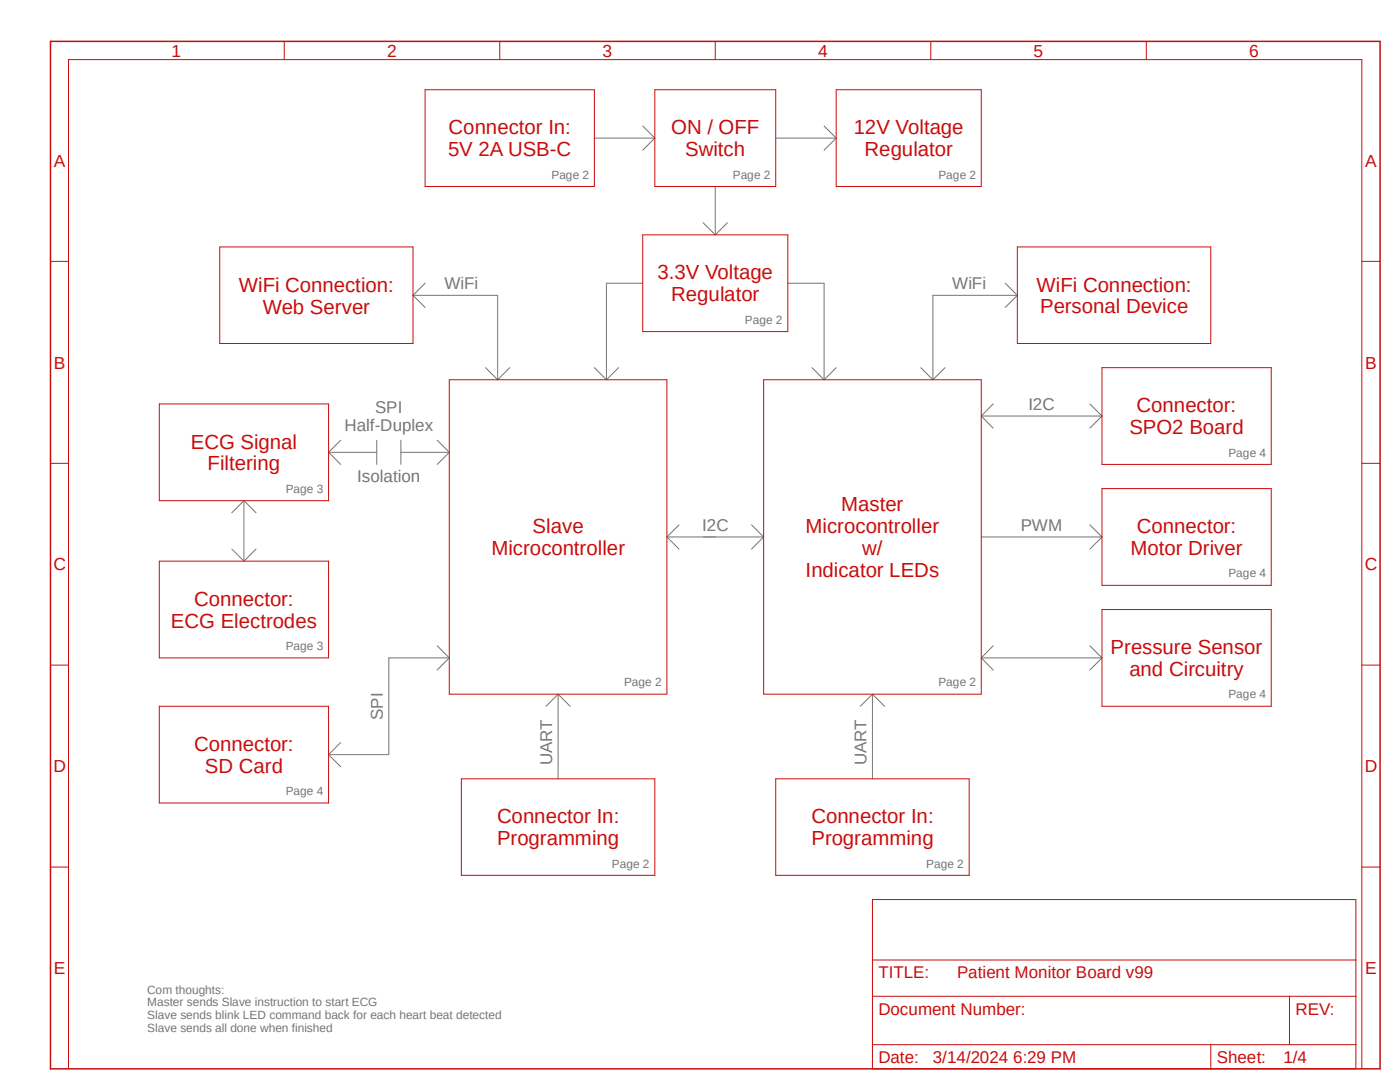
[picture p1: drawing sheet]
<svg xmlns="http://www.w3.org/2000/svg" width="279mm" height="216mm" viewBox="0 0 279 216" stroke-linecap="round" stroke-linejoin="round" font-family="sans-serif">
<defs><g id="words">
<g font-size="4.1" fill="#c90c0c">
<text x="89.5" y="26.8">Connector In:</text>
<text x="133.9" y="26.8">ON / OFF</text>
<text x="170.4" y="26.8">12V Voltage</text>
<text x="89.4" y="31.2">5V 2A USB-C</text>
<text x="136.7" y="31.2">Switch</text>
<text x="172.6" y="31.2">Regulator</text>
<text x="47.7" y="58.2">WiFi Connection:</text>
<text x="131.2" y="55.8">3.3V Voltage</text>
<text x="206.9" y="58.2">WiFi Connection:</text>
<text x="52.5" y="62.6">Web Server</text>
<text x="133.9" y="60.1">Regulator</text>
<text x="207.6" y="62.5">Personal Device</text>
<text x="226.8" y="82.3">Connector:</text>
<text x="38.1" y="89.5">ECG Signal</text>
<text x="225.4" y="86.7">SPO2 Board</text>
<text x="41.4" y="93.9">Filtering</text>
<text x="106.3" y="106.4">Slave</text>
<text x="160.8" y="106.4">Microcontroller</text>
<text x="167.9" y="102">Master</text>
<text x="226.9" y="106.4">Connector:</text>
<text x="98.1" y="110.7">Microcontroller</text>
<text x="172.1" y="110.7">w/</text>
<text x="225.6" y="110.8">Motor Driver</text>
<text x="160.8" y="115.1">Indicator LEDs</text>
<text x="34.1" y="125.2">ECG Electrodes</text>
<text x="38.7" y="120.9">Connector:</text>
<text x="221.7" y="130.6">Pressure Sensor</text>
<text x="225.4" y="134.9">and Circuitry</text>
<text x="38.7" y="149.8">Connector:</text>
<text x="40.9" y="154.2">SD Card</text>
<text x="99.2" y="164.3">Connector In:</text>
<text x="161.9" y="164.3">Connector In:</text>
<text x="99.2" y="168.7">Programming</text>
<text x="161.9" y="168.7">Programming</text>
</g>
<g font-size="3.5" fill="#c90c0c">
<text x="34.2" y="11.3">1</text>
<text x="77.3" y="11.3">2</text>
<text x="120.3" y="11.3">3</text>
<text x="163.3" y="11.3">4</text>
<text x="206.3" y="11.3">5</text>
<text x="249.3" y="11.3">6</text>
<text x="10.8" y="33.2">A</text>
<text x="272.5" y="33.2">A</text>
<text x="10.8" y="73.5">B</text>
<text x="272.5" y="73.5">B</text>
<text x="10.7" y="113.8">C</text>
<text x="272.4" y="113.8">C</text>
<text x="10.7" y="154.1">D</text>
<text x="272.4" y="154.1">D</text>
<text x="10.8" y="194.4">E</text>
<text x="272.5" y="194.4">E</text>
</g>
<g font-size="3.4" fill="#757575">
<text x="88.7" y="57.7">WiFi</text>
<text x="190" y="57.7">WiFi</text>
<text x="74.8" y="82.4">SPI</text>
<text x="205.2" y="81.8">I2C</text>
<text x="68.7" y="86">Half-Duplex</text>
<text x="71.3" y="96.3">Isolation</text>
<text x="140.1" y="105.9">I2C</text>
<text x="203.7" y="106">PWM</text>
<text x="76.4" y="143.6" transform="rotate(-90 76.4 143.6)">SPI</text>
<text x="110.2" y="152.7" transform="rotate(-90 110.2 152.7)">UART</text>
<text x="172.9" y="152.7" transform="rotate(-90 172.9 152.7)">UART</text>
</g>
<g font-size="3.4" fill="#c90c0c">
<text x="175.3" y="195.2">TITLE:</text>
<text x="191" y="195.2">Patient Monitor Board v99</text>
<text x="175.3" y="202.4">Document Number:</text>
<text x="258.5" y="202.4">REV:</text>
<text x="175.3" y="212.1">Date:</text>
<text x="186.2" y="212.1">3/14/2024 6:29 PM</text>
<text x="242.9" y="212.1">Sheet:</text>
<text x="256.1" y="212.1">1/4</text>
</g>
<g font-size="2.4" fill="#757575">
<text x="110.1" y="35.6">Page 2</text>
<text x="146.3" y="35.6">Page 2</text>
<text x="187.3" y="35.6">Page 2</text>
<text x="148.7" y="64.6">Page 2</text>
<text x="245.2" y="91.1">Page 4</text>
<text x="57" y="98.3">Page 3</text>
<text x="245.2" y="115.2">Page 4</text>
<text x="57" y="129.7">Page 3</text>
<text x="124.5" y="136.9">Page 2</text>
<text x="187.3" y="136.9">Page 2</text>
<text x="245.2" y="139.4">Page 4</text>
<text x="57" y="158.7">Page 4</text>
<text x="122.1" y="173.1">Page 2</text>
<text x="184.9" y="173.1">Page 2</text>
<text x="29.4" y="198.2">Com thoughts:</text>
<text x="29.4" y="200.8">Master sends Slave instruction to start ECG</text>
<text x="29.4" y="203.3">Slave sends blink LED command back for each heart beat detected</text>
<text x="29.4" y="205.9">Slave sends all done when finished</text>
</g>
</g></defs>
<path d="M9.6 8l266.2 205.8M275.8 8l-266.2 205.8" fill="none" stroke="#fff" stroke-width=".2"/>
<g fill="none" stroke="#757575" stroke-width=".2">
<path d="M118.6 27.6h12.1M128.3 25.1l2.4 2.5M130.7 27.6l-2.4 2.4M142.7 37.2v9.7M154.8 27.6h12.1M164.5 25.1l2.4 2.5M166.9 27.6l-2.4 2.4M82.4 58.9l2.4 2.4M82.4 58.9h16.9v16.9M84.8 56.5l-2.4 2.4M128.3 56.5h-7.3v19.3M140.3 44.4l2.4 2.5"/>
<path d="M145.2 44.4l-2.5 2.5M157.2 56.5h7.3v19.3M200.6 56.5l2.4 2.4M203 58.9l-2.4 2.4M203 58.9h-16.8v16.9M96.9 73.4l2.4 2.4M101.7 73.4l-2.4 2.4M118.6 73.4l2.4 2.4M123.4 73.4l-2.4 2.4M162.1 73.4l2.4 2.4M166.9 73.4l-2.4 2.4M183.8 73.4l2.4 2.4"/>
<path d="M188.6 73.4l-2.4 2.4M48.7 99.9v12.1M48.7 99.9l-2.4 2.4M48.7 99.9l2.4 2.4M65.6 90.3l2.4 2.4M65.6 90.3h9.6M68 87.8l-2.4 2.5M75.2 87.8v4.9M80 90.3h9.7M80 87.8v4.9M87.2 87.8l2.5 2.5M89.7 90.3l-2.5 2.4"/>
<path d="M195.8 83h24.1M195.8 83l2.4 2.4M198.2 80.6l-2.4 2.4M217.5 80.6l2.4 2.4M219.9 83l-2.4 2.4M46.3 109.6l2.4 2.4M51.1 109.6l-2.4 2.4M133.1 107.1h19.3M133.1 107.1l2.4 2.5M135.5 104.7l-2.4 2.4M150 104.7l2.4 2.4M152.4 107.1l-2.4 2.5"/>
<path d="M195.8 107.1h24.1M217.5 104.7l2.4 2.4M219.9 107.1l-2.4 2.5M87.2 128.9l2.5 2.4M89.7 131.3h-12.1v19.3h-12M89.7 131.3l-2.5 2.4M111.4 138.5v16.9M111.4 138.5l-2.4 2.4M111.4 138.5l2.4 2.4M174.1 138.5v16.9M174.1 138.5l-2.4 2.4M174.1 138.5l2.4 2.4"/>
<path d="M195.8 131.3h24.1M195.8 131.3l2.4 2.4M198.2 128.9l-2.4 2.4M217.5 128.9l2.4 2.4M219.9 131.3l-2.4 2.4M65.6 150.6l2.4 2.4M68 148.2l-2.4 2.4"/>
</g>
<g fill="none" stroke="#c90c0c" stroke-width=".2">
<path d="M56.7 8.3v3.6M84.8 17.9h33.8v19.3h-33.8zM99.7 8.3v3.6M130.7 17.9h24.1v19.3h-24.1zM142.7 8.3v3.6M166.9 17.9h28.9v19.3h-28.9zM185.8 8.3v3.6M228.8 8.3v3.6M10.1 52.2h3.6M43.9 49.3h38.5v19.2h-38.5zM128.3 46.9h28.9v19.3h-28.9zM203 49.3h38.6v19.2h-38.6z"/>
<path d="M271.8 52.2h3.6M89.7 75.8h43.4v62.7h-43.4zM152.4 75.8h43.4v62.7h-43.4zM219.9 73.4h33.8v19.3h-33.8zM10.1 92.5h3.6M31.8 80.6h33.8v19.3h-33.8zM219.9 97.5h33.8v19.3h-33.8zM271.8 92.5h3.6M31.8 112h33.8v19.3h-33.8zM10.1 132.7h3.6M219.9 121.6h33.8v19.3h-33.8zM271.8 132.7h3.6"/>
<path d="M31.8 140.9h33.8v19.3h-33.8zM92.1 155.4h38.6v19.3h-38.6zM154.8 155.4h38.6v19.3h-38.6zM10.1 173h3.6M174.1 179.5h96.5v33.8h-96.5zM271.8 173h3.6M174.1 198.8h96.5M174.1 191.6h96.5M257.3 198.8v9.6M13.7 213.3v-201.4h258.1v201.4M174.1 208.4h96.5M241.6 208.4v4.9"/>
</g>
<path d="M10.1 8.3h265.3v205h-265.3z" fill="none" stroke="#c90c0c" stroke-width=".3"/>
<use href="#words"/>
</svg>
